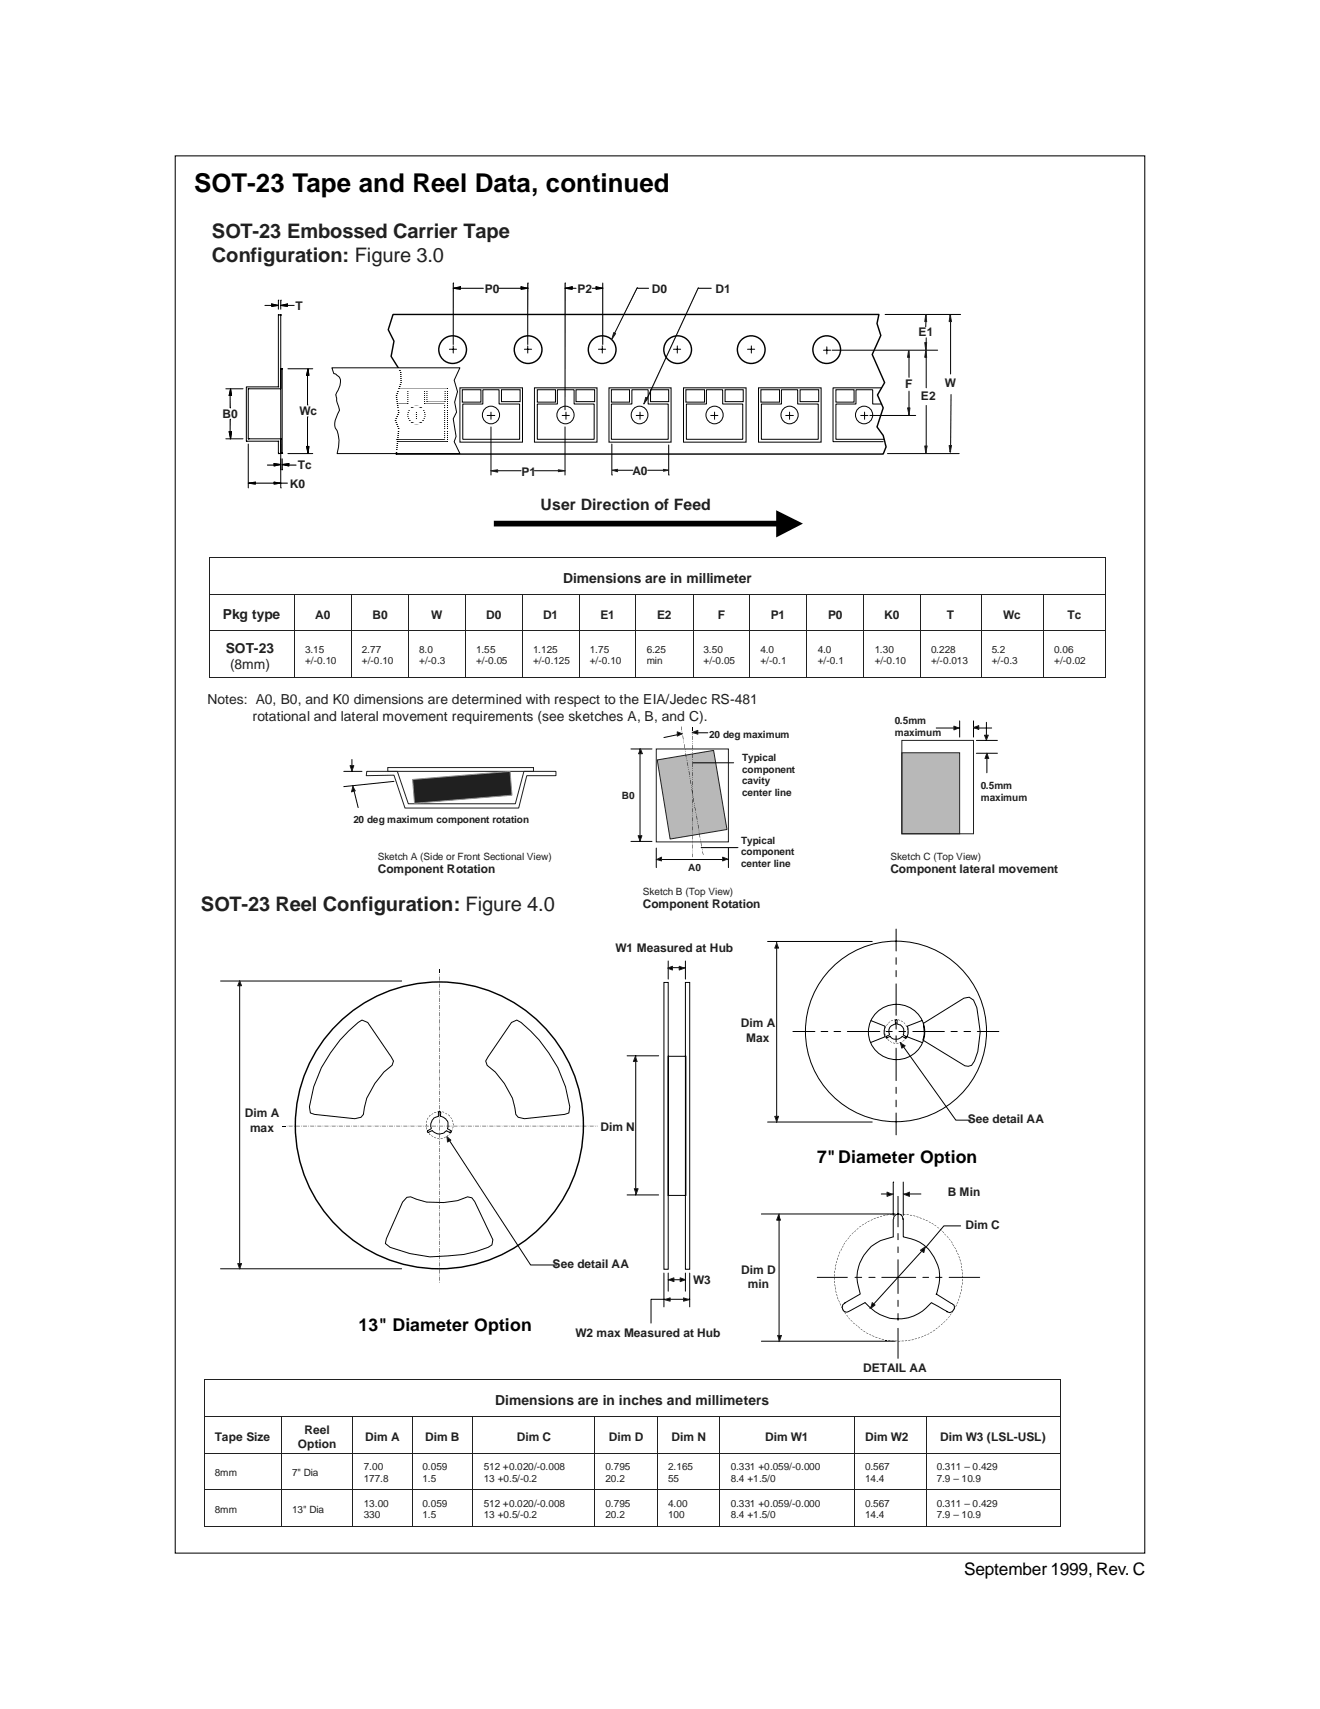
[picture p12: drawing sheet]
<svg xmlns="http://www.w3.org/2000/svg" width="216mm" height="279mm" viewBox="0 0 216 279" stroke-linecap="round" stroke-linejoin="round" font-family="sans-serif">
<defs><g id="words">
<text font-size="4.2" x="31.7" y="31.3">SOT-23 Tape and Reel Data, continued</text>
<g font-size="3.3" fill="#231f20">
<text x="34.7" y="38.9">SOT-23 Embossed Carrier Tape</text>
<text x="34.7" y="42.8">Configuration: Figure 3.0</text>
<text x="32.9" y="149">SOT-23 Reel Configuration: Figure 4.0</text>
</g>
<g font-size="2.9">
<text x="133.7" y="190.2">7&quot;Diameter Option</text>
<text x="58.7" y="217.6">13&quot; Diameter Option</text>
</g>
<text font-size="2.8" x="157.7" y="257.5">September 1999, Rev. C</text>
<text font-size="2.6" fill="#231f20" x="88.4" y="83.4">User Direction of Feed</text>
<g font-size="2.3" fill="#231f20">
<text x="92.1" y="95.3">Dimensions are in millimeter</text>
<text x="36.5" y="101.3">Pkg type</text>
<text x="36.9" y="106.8">SOT-23</text>
<text x="37.6" y="109.3">(8mm)</text>
<text x="34" y="115.1">Notes: A0, B0, and K0 dimensions are determined with respect to the EIA/Jedec RS-481</text>
<text x="41.3" y="117.8">rotational and lateral movement requirements (see sketches A, B, and C).</text>
<text x="81" y="229.7">Dimensions are in inches and millimeters</text>
</g>
<g font-size="1.9" fill="#231f20">
<text x="79.3" y="47.9">P0</text>
<text x="94.4" y="47.9">P2</text>
<text x="106.6" y="47.9">D0</text>
<text x="117" y="47.9">D1</text>
<text x="48.3" y="50.6">T</text>
<text x="150.2" y="55">E1</text>
<text x="148.1" y="63.4">F</text>
<text x="150.6" y="65.4">E2</text>
<text x="154.5" y="63.3">W</text>
<text x="36.4" y="68.3">B0</text>
<text x="49" y="67.9">Wc</text>
<text x="48.7" y="76.7">Tc</text>
<text x="85.3" y="77.8">P1</text>
<text x="103.4" y="77.6">A0</text>
<text x="47.4" y="79.9">K0</text>
<text x="51.5" y="101.1">A0</text>
<text x="60.9" y="101.1">B0</text>
<text x="70.5" y="101.1">W</text>
<text x="79.5" y="101.1">D0</text>
<text x="88.8" y="101.1">D1</text>
<text x="98.2" y="101.1">E1</text>
<text x="107.5" y="101.1">E2</text>
<text x="117.4" y="101.1">F</text>
<text x="126.1" y="101.1">P1</text>
<text x="135.5" y="101.1">P0</text>
<text x="144.6" y="101.1">K0</text>
<text x="154.9" y="101.1">T</text>
<text x="164.1" y="101.1">Wc</text>
<text x="174.6" y="101.1">Tc</text>
<text x="61.8" y="142.8">Component Rotation</text>
<text x="145.6" y="142.8">Component lateral movement</text>
<text x="105.2" y="148.5">Component Rotation</text>
<text x="100.7" y="155.6">W1 Measured at Hub</text>
<text x="121.2" y="168">Dim A</text>
<text x="122" y="170.3">Max</text>
<text x="40.1" y="182.7">Dim A</text>
<text x="40.9" y="185.1">max</text>
<text x="98.2" y="184.9">Dim N</text>
<text x="158.3" y="183.5">See detail AA</text>
<text x="155" y="195.5">B Min</text>
<text x="157.9" y="201">Dim C</text>
<text x="90.4" y="207.3">See detail AA</text>
<text x="113.4" y="209.9">W3</text>
<text x="121.2" y="208.3">Dim D</text>
<text x="122.3" y="210.6">min</text>
<text x="94.1" y="218.7">W2 max Measured at Hub</text>
<text x="141.2" y="224.3">DETAIL AA</text>
<text x="35.1" y="235.6">Tape Size</text>
<text x="48.7" y="236.7">Option</text>
<text x="49.8" y="234.4">Reel</text>
<text x="59.8" y="235.6">Dim A</text>
<text x="69.5" y="235.6">Dim B</text>
<text x="84.5" y="235.6">Dim C</text>
<text x="99.6" y="235.6">Dim D</text>
<text x="109.8" y="235.6">Dim N</text>
<text x="125.2" y="235.6">Dim W1</text>
<text x="141.5" y="235.6">Dim W2</text>
<text x="153.8" y="235.6">Dim W3 (LSL-USL)</text>
</g>
<g font-size="1.6" fill="#231f20">
<text x="49.9" y="106.8">3.15</text>
<text x="59.2" y="106.8">2.77</text>
<text x="68.6" y="106.8">8.0</text>
<text x="77.9" y="106.8">1.55</text>
<text x="87.2" y="106.8">1.125</text>
<text x="96.5" y="106.8">1.75</text>
<text x="105.8" y="106.8">6.25</text>
<text x="115.1" y="106.8">3.50</text>
<text x="124.4" y="106.8">4.0</text>
<text x="133.8" y="106.8">4.0</text>
<text x="143.1" y="106.8">1.30</text>
<text x="152.3" y="106.8">0.228</text>
<text x="162.2" y="106.8">5.2</text>
<text x="172.4" y="106.8">0.06</text>
<text x="49.9" y="108.6">+/-0.10</text>
<text x="59.2" y="108.6">+/-0.10</text>
<text x="68.6" y="108.6">+/-0.3</text>
<text x="77.9" y="108.6">+/-0.05</text>
<text x="87.2" y="108.6">+/-0.125</text>
<text x="96.5" y="108.6">+/-0.10</text>
<text x="105.8" y="108.6">min</text>
<text x="115.1" y="108.6">+/-0.05</text>
<text x="124.4" y="108.6">+/-0.1</text>
<text x="133.8" y="108.6">+/-0.1</text>
<text x="143.1" y="108.6">+/-0.10</text>
<text x="152.3" y="108.6">+/-0.013</text>
<text x="162.2" y="108.6">+/-0.3</text>
<text x="172.4" y="108.6">+/-0.02</text>
<text x="146.3" y="118.4">0.5mm</text>
<text x="116" y="120.6">20 deg maximum</text>
<text x="121.4" y="124.4">Typical</text>
<text x="146.3" y="120.4">maximum</text>
<text x="101.7" y="130.6">B0</text>
<text x="121.4" y="126.3">component</text>
<text x="121.4" y="128.2">cavity</text>
<text x="121.4" y="130.2">center line</text>
<text x="160.4" y="129">0.5mm</text>
<text x="160.4" y="131">maximum</text>
<text x="57.8" y="134.6">20 deg maximum component rotation</text>
<text x="121.2" y="137.9">Typical</text>
<text x="61.8" y="140.6">Sketch A (Side or Front Sectional View)</text>
<text x="112.6" y="142.4">A0</text>
<text x="121.2" y="139.9">component</text>
<text x="121.2" y="141.8">center line</text>
<text x="145.6" y="140.6">Sketch C (Top View)</text>
<text x="105.2" y="146.3">Sketch B (Top View)</text>
<text x="35.1" y="241.3">8mm</text>
<text x="47.8" y="241.3">7&quot; Dia</text>
<text x="59.5" y="240.4">7.00</text>
<text x="59.5" y="242.2">177.8</text>
<text x="69.1" y="240.4">0.059</text>
<text x="69.1" y="242.2">1.5</text>
<text x="79.1" y="240.4">512 +0.020/-0.008</text>
<text x="79.1" y="242.2">13 +0.5/-0.2</text>
<text x="99.1" y="240.4">0.795</text>
<text x="99.1" y="242.2">20.2</text>
<text x="109.3" y="240.4">2.165</text>
<text x="109.3" y="242.2">55</text>
<text x="119.5" y="240.4">0.331 +0.059/-0.000</text>
<text x="119.5" y="242.2">8.4 +1.5/0</text>
<text x="141.5" y="240.4">0.567</text>
<text x="141.5" y="242.2">14.4</text>
<text x="153.2" y="240.4">0.311 – 0.429</text>
<text x="153.2" y="242.2">7.9 – 10.9</text>
<text x="35.1" y="247.3">8mm</text>
<text x="47.8" y="247.3">13&quot; Dia</text>
<text x="59.5" y="246.4">13.00</text>
<text x="59.5" y="248.2">330</text>
<text x="69.1" y="246.4">0.059</text>
<text x="69.1" y="248.2">1.5</text>
<text x="79.1" y="246.4">512 +0.020/-0.008</text>
<text x="79.1" y="248.2">13 +0.5/-0.2</text>
<text x="99.1" y="246.4">0.795</text>
<text x="99.1" y="248.2">20.2</text>
<text x="109.3" y="246.4">4.00</text>
<text x="109.3" y="248.2">100</text>
<text x="119.5" y="246.4">0.331 +0.059/-0.000</text>
<text x="119.5" y="248.2">8.4 +1.5/0</text>
<text x="141.5" y="246.4">0.567</text>
<text x="141.5" y="248.2">14.4</text>
<text x="153.2" y="246.4">0.311 – 0.429</text>
<text x="153.2" y="248.2">7.9 – 10.9</text>
</g>
</g></defs>
<g fill="#231f20">
<path d="M34.1 91.1h.2v.2h-.2z" fill-rule="evenodd"/>
<path d="M34.1 91.1h.2v.2h-.2z" fill-rule="evenodd"/>
</g>
<path d="M34.3 91.2h146.5" fill="none" stroke="#231f20" stroke-width=".16"/>
<g fill="#231f20">
<path d="M180.8 91.1h.1v.2h-.1z" fill-rule="evenodd"/>
<path d="M180.8 91.1h.1v.2h-.1z" fill-rule="evenodd"/>
</g>
<path d="M34.2 91.3v5.8M180.9 91.3v5.8" fill="none" stroke="#231f20" stroke-width=".16"/>
<path d="M34.1 97.1h.2v.1h-.2z" fill-rule="evenodd" fill="#231f20"/>
<path d="M34.3 97.1h13.8" fill="none" stroke="#231f20" stroke-width=".16"/>
<path d="M48.1 97.1h.2v.1h-.2z" fill-rule="evenodd" fill="#231f20"/>
<path d="M48.3 97.1h9.1" fill="none" stroke="#231f20" stroke-width=".16"/>
<path d="M57.4 97.1h.2v.1h-.2z" fill-rule="evenodd" fill="#231f20"/>
<path d="M57.6 97.1h9.1" fill="none" stroke="#231f20" stroke-width=".16"/>
<path d="M66.7 97.1h.2v.1h-.2z" fill-rule="evenodd" fill="#231f20"/>
<path d="M66.9 97.1h9.1" fill="none" stroke="#231f20" stroke-width=".16"/>
<path d="M76 97.1h.2v.1h-.2z" fill-rule="evenodd" fill="#231f20"/>
<path d="M76.2 97.1h9.2" fill="none" stroke="#231f20" stroke-width=".16"/>
<path d="M85.4 97.1h.1v.1h-.1z" fill-rule="evenodd" fill="#231f20"/>
<path d="M85.5 97.1h9.2" fill="none" stroke="#231f20" stroke-width=".16"/>
<path d="M94.7 97.1h.1v.1h-.1z" fill-rule="evenodd" fill="#231f20"/>
<path d="M94.8 97.1h9.1" fill="none" stroke="#231f20" stroke-width=".16"/>
<path d="M103.9 97.1h.2v.1h-.2z" fill-rule="evenodd" fill="#231f20"/>
<path d="M104.1 97.1h9.2" fill="none" stroke="#231f20" stroke-width=".16"/>
<path d="M113.3 97.1h.1v.1h-.1z" fill-rule="evenodd" fill="#231f20"/>
<path d="M113.4 97.1h9.2" fill="none" stroke="#231f20" stroke-width=".16"/>
<path d="M122.6 97.1h.1v.1h-.1z" fill-rule="evenodd" fill="#231f20"/>
<path d="M122.7 97.1h9.2" fill="none" stroke="#231f20" stroke-width=".16"/>
<path d="M131.9 97.1h.1v.1h-.1z" fill-rule="evenodd" fill="#231f20"/>
<path d="M132 97.1h9.2" fill="none" stroke="#231f20" stroke-width=".16"/>
<path d="M141.2 97.1h.1v.1h-.1z" fill-rule="evenodd" fill="#231f20"/>
<path d="M141.3 97.1h9.2" fill="none" stroke="#231f20" stroke-width=".16"/>
<path d="M150.5 97.1h.1v.1h-.1z" fill-rule="evenodd" fill="#231f20"/>
<path d="M150.6 97.1h9.8" fill="none" stroke="#231f20" stroke-width=".16"/>
<path d="M160.4 97.1h.2v.1h-.2z" fill-rule="evenodd" fill="#231f20"/>
<path d="M160.6 97.1h10" fill="none" stroke="#231f20" stroke-width=".16"/>
<path d="M170.6 97.1h.1v.1h-.1z" fill-rule="evenodd" fill="#231f20"/>
<path d="M170.7 97.1h10.1" fill="none" stroke="#231f20" stroke-width=".16"/>
<path d="M180.8 97.1h.1v.1h-.1z" fill-rule="evenodd" fill="#231f20"/>
<g fill="none" stroke="#231f20" stroke-width=".16">
<path d="M34.2 97.2v5.9M48.2 97.2v5.9M57.5 97.2v5.9M66.8 97.2v5.9M76.1 97.2v5.9M85.5 97.2v5.9M94.8 97.2v5.9M104 97.2v5.9M113.4 97.2v5.9M122.7 97.2v5.9M132 97.2v5.9M141.3 97.2v5.9"/>
<path d="M150.6 97.2v5.9M160.5 97.2v5.9M170.6 97.2v5.9M180.9 97.2v5.9"/>
</g>
<path d="M34.1 103.1h.2v.1h-.2z" fill-rule="evenodd" fill="#231f20"/>
<path d="M34.3 103.1h13.8" fill="none" stroke="#231f20" stroke-width=".16"/>
<path d="M48.1 103.1h.2v.1h-.2z" fill-rule="evenodd" fill="#231f20"/>
<path d="M48.3 103.1h9.1" fill="none" stroke="#231f20" stroke-width=".16"/>
<path d="M57.4 103.1h.2v.1h-.2z" fill-rule="evenodd" fill="#231f20"/>
<path d="M57.6 103.1h9.1" fill="none" stroke="#231f20" stroke-width=".16"/>
<path d="M66.7 103.1h.2v.1h-.2z" fill-rule="evenodd" fill="#231f20"/>
<path d="M66.9 103.1h9.1" fill="none" stroke="#231f20" stroke-width=".16"/>
<path d="M76 103.1h.2v.1h-.2z" fill-rule="evenodd" fill="#231f20"/>
<path d="M76.2 103.1h9.2" fill="none" stroke="#231f20" stroke-width=".16"/>
<path d="M85.4 103.1h.1v.1h-.1z" fill-rule="evenodd" fill="#231f20"/>
<path d="M85.5 103.1h9.2" fill="none" stroke="#231f20" stroke-width=".16"/>
<path d="M94.7 103.1h.1v.1h-.1z" fill-rule="evenodd" fill="#231f20"/>
<path d="M94.8 103.1h9.1" fill="none" stroke="#231f20" stroke-width=".16"/>
<path d="M103.9 103.1h.2v.1h-.2z" fill-rule="evenodd" fill="#231f20"/>
<path d="M104.1 103.1h9.2" fill="none" stroke="#231f20" stroke-width=".16"/>
<path d="M113.3 103.1h.1v.1h-.1z" fill-rule="evenodd" fill="#231f20"/>
<path d="M113.4 103.1h9.2" fill="none" stroke="#231f20" stroke-width=".16"/>
<path d="M122.6 103.1h.1v.1h-.1z" fill-rule="evenodd" fill="#231f20"/>
<path d="M122.7 103.1h9.2" fill="none" stroke="#231f20" stroke-width=".16"/>
<path d="M131.9 103.1h.1v.1h-.1z" fill-rule="evenodd" fill="#231f20"/>
<path d="M132 103.1h9.2" fill="none" stroke="#231f20" stroke-width=".16"/>
<path d="M141.2 103.1h.1v.1h-.1z" fill-rule="evenodd" fill="#231f20"/>
<path d="M141.3 103.1h9.2" fill="none" stroke="#231f20" stroke-width=".16"/>
<path d="M150.5 103.1h.1v.1h-.1z" fill-rule="evenodd" fill="#231f20"/>
<path d="M150.6 103.1h9.8" fill="none" stroke="#231f20" stroke-width=".16"/>
<path d="M160.4 103.1h.2v.1h-.2z" fill-rule="evenodd" fill="#231f20"/>
<path d="M160.6 103.1h10" fill="none" stroke="#231f20" stroke-width=".16"/>
<path d="M170.6 103.1h.1v.1h-.1z" fill-rule="evenodd" fill="#231f20"/>
<path d="M170.7 103.1h10.1" fill="none" stroke="#231f20" stroke-width=".16"/>
<path d="M180.8 103.1h.1v.1h-.1z" fill-rule="evenodd" fill="#231f20"/>
<path d="M34.2 103.2v7.4" fill="none" stroke="#231f20" stroke-width=".16"/>
<g fill="#231f20">
<path d="M34.1 110.6h.2v.2h-.2z" fill-rule="evenodd"/>
<path d="M34.1 110.6h.2v.2h-.2z" fill-rule="evenodd"/>
</g>
<path d="M34.3 110.7h13.8M48.2 103.2v7.4" fill="none" stroke="#231f20" stroke-width=".16"/>
<path d="M48.1 110.6h.2v.2h-.2z" fill-rule="evenodd" fill="#231f20"/>
<path d="M48.3 110.7h9.1M57.5 103.2v7.4" fill="none" stroke="#231f20" stroke-width=".16"/>
<path d="M57.4 110.6h.2v.2h-.2z" fill-rule="evenodd" fill="#231f20"/>
<path d="M57.6 110.7h9.1M66.8 103.2v7.4" fill="none" stroke="#231f20" stroke-width=".16"/>
<path d="M66.7 110.6h.2v.2h-.2z" fill-rule="evenodd" fill="#231f20"/>
<path d="M66.9 110.7h9.1M76.1 103.2v7.4" fill="none" stroke="#231f20" stroke-width=".16"/>
<path d="M76 110.6h.2v.2h-.2z" fill-rule="evenodd" fill="#231f20"/>
<path d="M76.2 110.7h9.2M85.5 103.2v7.4" fill="none" stroke="#231f20" stroke-width=".16"/>
<path d="M85.4 110.6h.1v.2h-.1z" fill-rule="evenodd" fill="#231f20"/>
<path d="M85.5 110.7h9.2M94.8 103.2v7.4" fill="none" stroke="#231f20" stroke-width=".16"/>
<path d="M94.7 110.6h.1v.2h-.1z" fill-rule="evenodd" fill="#231f20"/>
<path d="M94.8 110.7h9.1M104 103.2v7.4" fill="none" stroke="#231f20" stroke-width=".16"/>
<path d="M103.9 110.6h.2v.2h-.2z" fill-rule="evenodd" fill="#231f20"/>
<path d="M104.1 110.7h9.2M113.4 103.2v7.4" fill="none" stroke="#231f20" stroke-width=".16"/>
<path d="M113.3 110.6h.1v.2h-.1z" fill-rule="evenodd" fill="#231f20"/>
<path d="M113.4 110.7h9.2M122.7 103.2v7.4" fill="none" stroke="#231f20" stroke-width=".16"/>
<path d="M122.6 110.6h.1v.2h-.1z" fill-rule="evenodd" fill="#231f20"/>
<path d="M122.7 110.7h9.2M132 103.2v7.4" fill="none" stroke="#231f20" stroke-width=".16"/>
<path d="M131.9 110.6h.1v.2h-.1z" fill-rule="evenodd" fill="#231f20"/>
<path d="M132 110.7h9.2M141.3 103.2v7.4" fill="none" stroke="#231f20" stroke-width=".16"/>
<path d="M141.2 110.6h.1v.2h-.1z" fill-rule="evenodd" fill="#231f20"/>
<path d="M141.3 110.7h9.2M150.6 103.2v7.4" fill="none" stroke="#231f20" stroke-width=".16"/>
<path d="M150.5 110.6h.1v.2h-.1z" fill-rule="evenodd" fill="#231f20"/>
<path d="M150.6 110.7h9.8M160.5 103.2v7.4" fill="none" stroke="#231f20" stroke-width=".16"/>
<path d="M160.4 110.6h.2v.2h-.2z" fill-rule="evenodd" fill="#231f20"/>
<path d="M160.6 110.7h10M170.6 103.2v7.4" fill="none" stroke="#231f20" stroke-width=".16"/>
<path d="M170.6 110.6h.1v.2h-.1z" fill-rule="evenodd" fill="#231f20"/>
<path d="M170.7 110.7h10.1M180.9 103.2v7.4" fill="none" stroke="#231f20" stroke-width=".16"/>
<g fill="#231f20">
<path d="M180.8 110.6h.1v.2h-.1z" fill-rule="evenodd"/>
<path d="M180.8 110.6h.1v.2h-.1z" fill-rule="evenodd"/>
<path d="M33.3 225.5h.2v.2h-.2z" fill-rule="evenodd"/>
<path d="M33.3 225.5h.2v.2h-.2z" fill-rule="evenodd"/>
</g>
<path d="M33.5 225.6h139.9" fill="none" stroke="#231f20" stroke-width=".16"/>
<g fill="#231f20">
<path d="M173.4 225.5h.1v.2h-.1z" fill-rule="evenodd"/>
<path d="M173.4 225.5h.1v.2h-.1z" fill-rule="evenodd"/>
</g>
<path d="M33.4 225.7v5.8M173.4 225.7v5.8" fill="none" stroke="#231f20" stroke-width=".16"/>
<path d="M33.3 231.5h.2v.2h-.2z" fill-rule="evenodd" fill="#231f20"/>
<path d="M33.5 231.6h12.4" fill="none" stroke="#231f20" stroke-width=".16"/>
<path d="M45.9 231.5h.2v.2h-.2z" fill-rule="evenodd" fill="#231f20"/>
<path d="M46.1 231.6h11.5" fill="none" stroke="#231f20" stroke-width=".16"/>
<path d="M57.6 231.5h.2v.2h-.2z" fill-rule="evenodd" fill="#231f20"/>
<path d="M57.8 231.6h9.5" fill="none" stroke="#231f20" stroke-width=".16"/>
<path d="M67.3 231.5h.2v.2h-.2z" fill-rule="evenodd" fill="#231f20"/>
<path d="M67.5 231.6h9.8" fill="none" stroke="#231f20" stroke-width=".16"/>
<path d="M77.3 231.5h.1v.2h-.1z" fill-rule="evenodd" fill="#231f20"/>
<path d="M77.4 231.6h19.8" fill="none" stroke="#231f20" stroke-width=".16"/>
<path d="M97.2 231.5h.1v.2h-.1z" fill-rule="evenodd" fill="#231f20"/>
<path d="M97.3 231.6h10.1" fill="none" stroke="#231f20" stroke-width=".16"/>
<path d="M107.4 231.5h.2v.2h-.2z" fill-rule="evenodd" fill="#231f20"/>
<path d="M107.6 231.6h10.1" fill="none" stroke="#231f20" stroke-width=".16"/>
<path d="M117.7 231.5h.1v.2h-.1z" fill-rule="evenodd" fill="#231f20"/>
<path d="M117.8 231.6h21.9" fill="none" stroke="#231f20" stroke-width=".16"/>
<path d="M139.7 231.5h.1v.2h-.1z" fill-rule="evenodd" fill="#231f20"/>
<path d="M139.8 231.6h11.6" fill="none" stroke="#231f20" stroke-width=".16"/>
<path d="M151.4 231.5h.2v.2h-.2z" fill-rule="evenodd" fill="#231f20"/>
<path d="M151.6 231.6h21.8" fill="none" stroke="#231f20" stroke-width=".16"/>
<path d="M173.4 231.5h.1v.2h-.1z" fill-rule="evenodd" fill="#231f20"/>
<path d="M33.4 231.7v5.8M46 231.7v5.8M57.7 231.7v5.8M67.4 231.7v5.8M77.3 231.7v5.8M97.3 231.7v5.8M107.5 231.7v5.8M117.7 231.7v5.8M139.8 231.7v5.8M151.5 231.7v5.8M173.4 231.7v5.8" fill="none" stroke="#231f20" stroke-width=".16"/>
<path d="M33.3 237.5h.2v.2h-.2z" fill-rule="evenodd" fill="#231f20"/>
<path d="M33.5 237.6h12.4" fill="none" stroke="#231f20" stroke-width=".16"/>
<path d="M45.9 237.5h.2v.2h-.2z" fill-rule="evenodd" fill="#231f20"/>
<path d="M46.1 237.6h11.5" fill="none" stroke="#231f20" stroke-width=".16"/>
<path d="M57.6 237.5h.2v.2h-.2z" fill-rule="evenodd" fill="#231f20"/>
<path d="M57.8 237.6h9.5" fill="none" stroke="#231f20" stroke-width=".16"/>
<path d="M67.3 237.5h.2v.2h-.2z" fill-rule="evenodd" fill="#231f20"/>
<path d="M67.5 237.6h9.8" fill="none" stroke="#231f20" stroke-width=".16"/>
<path d="M77.3 237.5h.1v.2h-.1z" fill-rule="evenodd" fill="#231f20"/>
<path d="M77.4 237.6h19.8" fill="none" stroke="#231f20" stroke-width=".16"/>
<path d="M97.2 237.5h.1v.2h-.1z" fill-rule="evenodd" fill="#231f20"/>
<path d="M97.3 237.6h10.1" fill="none" stroke="#231f20" stroke-width=".16"/>
<path d="M107.4 237.5h.2v.2h-.2z" fill-rule="evenodd" fill="#231f20"/>
<path d="M107.6 237.6h10.1" fill="none" stroke="#231f20" stroke-width=".16"/>
<path d="M117.7 237.5h.1v.2h-.1z" fill-rule="evenodd" fill="#231f20"/>
<path d="M117.8 237.6h21.9" fill="none" stroke="#231f20" stroke-width=".16"/>
<path d="M139.7 237.5h.1v.2h-.1z" fill-rule="evenodd" fill="#231f20"/>
<path d="M139.8 237.6h11.6" fill="none" stroke="#231f20" stroke-width=".16"/>
<path d="M151.4 237.5h.2v.2h-.2z" fill-rule="evenodd" fill="#231f20"/>
<path d="M151.6 237.6h21.8" fill="none" stroke="#231f20" stroke-width=".16"/>
<path d="M173.4 237.5h.1v.2h-.1z" fill-rule="evenodd" fill="#231f20"/>
<path d="M33.4 237.7v5.7M46 237.7v5.7M57.7 237.7v5.7M67.4 237.7v5.7M77.3 237.7v5.7M97.3 237.7v5.7M107.5 237.7v5.7M117.7 237.7v5.7M139.8 237.7v5.7M151.5 237.7v5.7M173.4 237.7v5.7" fill="none" stroke="#231f20" stroke-width=".16"/>
<path d="M33.3 243.5h.2v.2h-.2z" fill-rule="evenodd" fill="#231f20"/>
<path d="M33.5 243.6h12.4" fill="none" stroke="#231f20" stroke-width=".16"/>
<path d="M45.9 243.5h.2v.2h-.2z" fill-rule="evenodd" fill="#231f20"/>
<path d="M46.1 243.6h11.5" fill="none" stroke="#231f20" stroke-width=".16"/>
<path d="M57.6 243.5h.2v.2h-.2z" fill-rule="evenodd" fill="#231f20"/>
<path d="M57.8 243.6h9.5" fill="none" stroke="#231f20" stroke-width=".16"/>
<path d="M67.3 243.5h.2v.2h-.2z" fill-rule="evenodd" fill="#231f20"/>
<path d="M67.5 243.6h9.8" fill="none" stroke="#231f20" stroke-width=".16"/>
<path d="M77.3 243.5h.1v.2h-.1z" fill-rule="evenodd" fill="#231f20"/>
<path d="M77.4 243.6h19.8" fill="none" stroke="#231f20" stroke-width=".16"/>
<path d="M97.2 243.5h.1v.2h-.1z" fill-rule="evenodd" fill="#231f20"/>
<path d="M97.3 243.6h10.1" fill="none" stroke="#231f20" stroke-width=".16"/>
<path d="M107.4 243.5h.2v.2h-.2z" fill-rule="evenodd" fill="#231f20"/>
<path d="M107.6 243.6h10.1" fill="none" stroke="#231f20" stroke-width=".16"/>
<path d="M117.7 243.5h.1v.2h-.1z" fill-rule="evenodd" fill="#231f20"/>
<path d="M117.8 243.6h21.9" fill="none" stroke="#231f20" stroke-width=".16"/>
<path d="M139.7 243.5h.1v.2h-.1z" fill-rule="evenodd" fill="#231f20"/>
<path d="M139.8 243.6h11.6" fill="none" stroke="#231f20" stroke-width=".16"/>
<path d="M151.4 243.5h.2v.2h-.2z" fill-rule="evenodd" fill="#231f20"/>
<path d="M151.6 243.6h21.8" fill="none" stroke="#231f20" stroke-width=".16"/>
<path d="M173.4 243.5h.1v.2h-.1z" fill-rule="evenodd" fill="#231f20"/>
<path d="M33.4 243.7v5.8" fill="none" stroke="#231f20" stroke-width=".16"/>
<g fill="#231f20">
<path d="M33.3 249.5h.2v.1h-.2z" fill-rule="evenodd"/>
<path d="M33.3 249.5h.2v.1h-.2z" fill-rule="evenodd"/>
</g>
<path d="M33.5 249.6h12.4M46 243.7v5.8" fill="none" stroke="#231f20" stroke-width=".16"/>
<path d="M45.9 249.5h.2v.1h-.2z" fill-rule="evenodd" fill="#231f20"/>
<path d="M46.1 249.6h11.5M57.7 243.7v5.8" fill="none" stroke="#231f20" stroke-width=".16"/>
<path d="M57.6 249.5h.2v.1h-.2z" fill-rule="evenodd" fill="#231f20"/>
<path d="M57.8 249.6h9.5M67.4 243.7v5.8" fill="none" stroke="#231f20" stroke-width=".16"/>
<path d="M67.3 249.5h.2v.1h-.2z" fill-rule="evenodd" fill="#231f20"/>
<path d="M67.5 249.6h9.8M77.3 243.7v5.8" fill="none" stroke="#231f20" stroke-width=".16"/>
<path d="M77.3 249.5h.1v.1h-.1z" fill-rule="evenodd" fill="#231f20"/>
<path d="M77.4 249.6h19.8M97.3 243.7v5.8" fill="none" stroke="#231f20" stroke-width=".16"/>
<path d="M97.2 249.5h.1v.1h-.1z" fill-rule="evenodd" fill="#231f20"/>
<path d="M97.3 249.6h10.1M107.5 243.7v5.8" fill="none" stroke="#231f20" stroke-width=".16"/>
<path d="M107.4 249.5h.2v.1h-.2z" fill-rule="evenodd" fill="#231f20"/>
<path d="M107.6 249.6h10.1M117.7 243.7v5.8" fill="none" stroke="#231f20" stroke-width=".16"/>
<path d="M117.7 249.5h.1v.1h-.1z" fill-rule="evenodd" fill="#231f20"/>
<path d="M117.8 249.6h21.9M139.8 243.7v5.8" fill="none" stroke="#231f20" stroke-width=".16"/>
<path d="M139.7 249.5h.1v.1h-.1z" fill-rule="evenodd" fill="#231f20"/>
<path d="M139.8 249.6h11.6M151.5 243.7v5.8" fill="none" stroke="#231f20" stroke-width=".16"/>
<path d="M151.4 249.5h.2v.1h-.2z" fill-rule="evenodd" fill="#231f20"/>
<path d="M151.6 249.6h21.8M173.4 243.7v5.8" fill="none" stroke="#231f20" stroke-width=".16"/>
<g fill="#231f20">
<path d="M173.4 249.5h.1v.1h-.1z" fill-rule="evenodd"/>
<path d="M173.4 249.5h.1v.1h-.1z" fill-rule="evenodd"/>
</g>
<path d="M55.2 167.4a23.5 23.5 0 0 1 33.3-.1 23.5 23.5 0 0 1 0 33.3 23.5 23.5 0 0 1-33.3 0 23.4 23.4 0 0 1 0-33.2z" fill="none" stroke="#000" stroke-width=".23"/>
<g fill="none" stroke="#000" stroke-width=".16">
<path d="M109.3 157.1v3M109.3 158.2h2.8M112.1 157.1v3M125.5 153.9h17.2M127 153.9v29.5M146.6 151.9v3.6M146.6 156.6v1.1M146.6 158.7v1M36.1 160.4h29.6M39.2 160.4v47M57 168.6l1.6-1.4 .6-.4 .9 .4 3.9 5.6 .4 .7-.3 .7a12 12 0 0 0-4.5 6.9l-.2 1.1-.4 .5-1 .2-6.5-.7-.7-.2-.2-1.1a20.8 20.8 0 0 1 6.4-12.3zM83.7 167.2l.8-.4 .7 .4a22.3 22.3 0 0 1 8 13.7l-.2 1.1-.7 .2-6.5 .7-1-.2-.4-.5-.2-1.1a12 12 0 0 0-4.5-6.9l-.3-.7 .4-.7z"/>
<path d="M102.6 172.6h5.1M104 172.6v22.8M108.6 160.6h.7v46.9h-.7zM109.3 172.7h2.9v22.7h-2.9zM112.1 160.6h.7v46.9h-.7zM129.7 168.6h3.6M134.3 168.6h1.1M136.4 168.6h1.1M138.6 168.6h5.3M142.4 166.8l2.4 1a2.36 2.36 0 0 0 0 1.7l-2.4 .9M143.1 165.8a4.6 4.6 0 0 1 6.7-.4 4.6 4.6 0 0 1 0 6.7 4.6 4.6 0 0 1-6.7-.5 4.4 4.4 0 0 1 0-5.8zM144.9 168.6h1"/>
<path d="M145.6 169.4a1.24 1.24 0 0 0 2 0l.5 .3M145.6 169.4l-.5 .3M146.6 160.9v5.1M146.6 167.2v1.1M146.6 169.3v1.1M146.6 171.4v5.3M146.6 177.8v1M146.6 179.9v1M146.7 166.8l-.1-.1-.2 .1 .1 .6a1.25 1.25 0 0 0-1 1.8l-.6 .3v.2h.2M146.7 166.9v.5a1.21 1.21 0 0 1 1 1.8l.5 .3M147 168.6h1.1M147.3 170.4l9 12.7h2.5"/>
<path d="M148.2 169.4l.1 .3h-.2M149.3 168.6h5.2M150.8 166.8l-2.4 1 .1 .3v.9l-.1 .5 2.4 .9M151 167.3l6.7-4.1 .8-.2 .7 .5 .6 1.2 .5 4-.4 3.2-.5 1.6-.5 .7-.5 .1-.6-.1-6.9-4.2a4.7 4.7 0 0 0 .1-2.7zM155.6 168.6h1M157.7 168.6h1.1M159.9 168.6h3.5M66.5 195.7h.7l.9 .4a12 12 0 0 0 8.4-.4l.7 .1 .4 .6 3 6.3-.1 .8a15.8 15.8 0 0 1-7.3 1.8l-2.9 .2-3.3-.6-3.2-1-.8-.6 .2-.8 2.6-6zM72 181.9l-.1-.2-.2 .1v.7a1.57 1.57 0 0 0-1.2 2l-.6 .3v.3l.2 .1 .6-.4a1.52 1.52 0 0 0 2.3 0l.6 .4M72.1 181.9l-.1 .6a1.71 1.71 0 0 1 1.3 1l-.1 1 .6 .4-.1 .3-.1-.1M73.1 185.9l13.7 20.9h4.3M102.6 195.4h5.1"/>
<path d="M124.5 198.5h21.9M125.5 183.4h17.2M127.4 198.5v20.8M144.1 195.2h2M146.1 199.3v2.9a6.8 6.8 0 0 0-5 3.4 5.9 5.9 0 0 0-.7 4.7l.3 1.3-2.6 1.4M146.2 193.3l-.1 5.4M146.2 199.3a.75 .75 0 0 1 .5-.8 .75 .75 0 0 1 .9 .4l.1 .4M146.6 182v3.5M146.9 195.6v5M147.7 199.3v2.9a6.8 6.8 0 0 1 5.4 9.4M147.7 193.3v5.4M147.7 195.2h2.9"/>
<path d="M36.1 207.4h29.6M108.5 212.4h-2v3.9M108.6 208.1v5.6M108.6 212.4h4.2M109.3 208.1v3M109.3 209.2h2.8M112.1 208.1v3M112.8 208.1v5.6M124.5 219.3h21.9M133.7 208.8h4.9M138.2 213a.81 .81 0 0 0-.4 .8 .81 .81 0 0 0 .6 .7l.5-.1 2.6-1.4a6.9 6.9 0 0 0 10.9 0l2.5 1.4M139.8 208.8h1.1"/>
<path d="M142.1 208.8h1M144.2 208.8h5.6M146.9 201.7v1M146.9 203.8v1M146.9 206v5.5M146.9 212.6v1M146.9 214.8v1M146.9 217.2v4.9M150.9 208.8h1M151.3 203.9l-9 10M153.1 208.8h1M153.1 211.6l2.5 1.5"/>
<path d="M155.2 208.8h5M155.7 213.1a.79 .79 0 0 1 .4 .9 .79 .79 0 0 1-.8 .6l-.4-.2M157.1 200.4h-2.7l-2.9 3.4"/>
<circle cx="146.6" cy="168.6" r="14.8"/>
</g>
<g fill="#000">
<path d="M71.9 158.5v.6z" fill-rule="evenodd"/>
<path d="M71.9 159.3v.1z" fill-rule="evenodd"/>
<path d="M71.9 159.6v.7z" fill-rule="evenodd"/>
<path d="M71.9 160.5v.1z" fill-rule="evenodd"/>
<path d="M71.9 160.8v.7z" fill-rule="evenodd"/>
<path d="M71.9 161.6v.2z" fill-rule="evenodd"/>
<path d="M71.9 161.9v.7z" fill-rule="evenodd"/>
<path d="M71.9 162.8v.2z" fill-rule="evenodd"/>
<path d="M71.9 163.1v.7z" fill-rule="evenodd"/>
<path d="M71.9 164v.1z" fill-rule="evenodd"/>
<path d="M71.9 164.3v.7z" fill-rule="evenodd"/>
<path d="M71.9 165.1v.2z" fill-rule="evenodd"/>
<path d="M71.9 165.4v.7z" fill-rule="evenodd"/>
<path d="M71.9 166.3v.2z" fill-rule="evenodd"/>
<path d="M71.9 166.6v.7z" fill-rule="evenodd"/>
<path d="M71.9 167.5v.1z" fill-rule="evenodd"/>
<path d="M71.9 167.8v.7z" fill-rule="evenodd"/>
<path d="M71.9 168.6v.2z" fill-rule="evenodd"/>
<path d="M71.9 169v.7z" fill-rule="evenodd"/>
<path d="M71.9 169.8v.2z" fill-rule="evenodd"/>
<path d="M71.9 170.1v.7z" fill-rule="evenodd"/>
<path d="M71.9 171v.1z" fill-rule="evenodd"/>
<path d="M71.9 171.3v.7z" fill-rule="evenodd"/>
<path d="M71.9 172.1v.2z" fill-rule="evenodd"/>
<path d="M71.9 172.5v.7z" fill-rule="evenodd"/>
<path d="M71.9 173.3v.2z" fill-rule="evenodd"/>
<path d="M71.9 173.6v.7z" fill-rule="evenodd"/>
<path d="M71.9 174.5v.1z" fill-rule="evenodd"/>
<path d="M71.9 174.8v.7z" fill-rule="evenodd"/>
<path d="M71.9 175.6v.2z" fill-rule="evenodd"/>
<path d="M71.9 176v.7z" fill-rule="evenodd"/>
<path d="M71.9 176.8v.2z" fill-rule="evenodd"/>
<path d="M71.9 177.1v.7z" fill-rule="evenodd"/>
<path d="M71.9 178v.1z" fill-rule="evenodd"/>
<path d="M71.9 178.3v.7z" fill-rule="evenodd"/>
<path d="M71.9 179.2v.1z" fill-rule="evenodd"/>
<path d="M71.9 179.5v.7z" fill-rule="evenodd"/>
<path d="M144.7 168.3l.1 .4z" fill-rule="evenodd"/>
<path d="M144.7 168.9l.1 .4z" fill-rule="evenodd"/>
<path d="M144.8 167.9l-.1 .3z" fill-rule="evenodd"/>
<path d="M144.8 169.4l.3 .3z" fill-rule="evenodd"/>
<path d="M145.2 167.4l-.3 .3z" fill-rule="evenodd"/>
<path d="M145.2 169.9l.3 .2-.1 .1z" fill-rule="evenodd"/>
<path d="M145.2 167.2l.4-.2v.1l-.3 .2z" fill-rule="evenodd"/>
<path d="M145.6 170.3v-.1l.3 .3z" fill-rule="evenodd"/>
<path d="M145.7 166.9l.4-.1z" fill-rule="evenodd"/>
<path d="M146.1 170.4l.3 .2-.4-.1z" fill-rule="evenodd"/>
<path d="M146.3 166.7l.3 .1z" fill-rule="evenodd"/>
<path d="M146.6 170.6l.4-.1z" fill-rule="evenodd"/>
<path d="M147.1 170.4h.4l-.2 .1z" fill-rule="evenodd"/>
<path d="M146.8 166.7l.4 .1z" fill-rule="evenodd"/>
<path d="M147.6 170.3l.3-.3z" fill-rule="evenodd"/>
<path d="M147.3 166.8l.4 .3z" fill-rule="evenodd"/>
<path d="M148.2 169.6l.1 .1-.2 .3-.1-.1z" fill-rule="evenodd"/>
<path d="M147.8 167.2l.3 .3z" fill-rule="evenodd"/>
<path d="M148.4 169.1l.1 .1-.1 .3-.1-.1z" fill-rule="evenodd"/>
<path d="M148.1 167.5l.3 .4z" fill-rule="evenodd"/>
<path d="M148.4 168.6h.2l-.1 .4z" fill-rule="evenodd"/>
<path d="M148.4 168.1v-.1l.1 .4z" fill-rule="evenodd"/>
<path d="M46.1 184.1h.6z" fill-rule="evenodd"/>
<path d="M46.9 184.1h.1z" fill-rule="evenodd"/>
<path d="M47.2 184.1h.7z" fill-rule="evenodd"/>
<path d="M48 184.1h.2z" fill-rule="evenodd"/>
<path d="M48.3 184.1h.7z" fill-rule="evenodd"/>
<path d="M49.2 184.1h.2z" fill-rule="evenodd"/>
<path d="M49.5 184.1h.7z" fill-rule="evenodd"/>
<path d="M50.4 184.1h.1z" fill-rule="evenodd"/>
<path d="M50.7 184.1h.7z" fill-rule="evenodd"/>
<path d="M51.5 184.1h.2z" fill-rule="evenodd"/>
<path d="M51.9 184.1h.7z" fill-rule="evenodd"/>
<path d="M52.7 184.1h.2z" fill-rule="evenodd"/>
<path d="M53 184.1h.7z" fill-rule="evenodd"/>
<path d="M53.9 184.1h.1z" fill-rule="evenodd"/>
<path d="M54.2 184.1h.7z" fill-rule="evenodd"/>
<path d="M55.1 184.1h.1z" fill-rule="evenodd"/>
<path d="M55.4 184.1h.7z" fill-rule="evenodd"/>
<path d="M56.2 184.1h.2z" fill-rule="evenodd"/>
<path d="M56.5 184.1h.8z" fill-rule="evenodd"/>
<path d="M57.4 184.1h.2z" fill-rule="evenodd"/>
<path d="M57.7 184.1h.7z" fill-rule="evenodd"/>
<path d="M58.6 184.1h.1z" fill-rule="evenodd"/>
<path d="M58.9 184.1h.7z" fill-rule="evenodd"/>
<path d="M59.8 184.1h.1z" fill-rule="evenodd"/>
<path d="M60.1 184.1h.7z" fill-rule="evenodd"/>
<path d="M60.9 184.1h.2z" fill-rule="evenodd"/>
<path d="M61.2 184.1h.7z" fill-rule="evenodd"/>
<path d="M62.1 184.1h.2z" fill-rule="evenodd"/>
<path d="M62.4 184.1h.7z" fill-rule="evenodd"/>
<path d="M63.3 184.1h.1z" fill-rule="evenodd"/>
<path d="M63.6 184.1h.7z" fill-rule="evenodd"/>
<path d="M64.4 184.1h.2z" fill-rule="evenodd"/>
<path d="M64.8 184.1h.7z" fill-rule="evenodd"/>
<path d="M65.6 184.1h.2z" fill-rule="evenodd"/>
<path d="M65.9 184.1h.7z" fill-rule="evenodd"/>
<path d="M66.8 184.1h.1z" fill-rule="evenodd"/>
<path d="M67.1 184.1h.7z" fill-rule="evenodd"/>
<path d="M68 184.1h.1z" fill-rule="evenodd"/>
<path d="M68.3 184.1h.7z" fill-rule="evenodd"/>
<path d="M69.1 184.1h.2z" fill-rule="evenodd"/>
<path d="M69.4 184.1h.7z" fill-rule="evenodd"/>
<path d="M69.7 183.8v.3z" fill-rule="evenodd"/>
<path d="M69.7 184.3l.1 .4z" fill-rule="evenodd"/>
<path d="M69.8 183.3v-.1l-.1 .4z" fill-rule="evenodd"/>
<path d="M69.8 184.8h.1l.2 .4z" fill-rule="evenodd"/>
<path d="M70 182.7l-.2 .3z" fill-rule="evenodd"/>
<path d="M70.1 185.3l.1-.1 .2 .3z" fill-rule="evenodd"/>
<path d="M70.3 184.1h.2z" fill-rule="evenodd"/>
<path d="M70.3 182.3l-.2 .3 .3-.3h.1z" fill-rule="evenodd"/>
<path d="M70.5 185.6l.3 .3z" fill-rule="evenodd"/>
<path d="M70.6 184.1h.7z" fill-rule="evenodd"/>
<path d="M70.5 182.2l.3-.2-.2 .3z" fill-rule="evenodd"/>
<path d="M71 185.9l.3 .2z" fill-rule="evenodd"/>
<path d="M71 181.9l.4-.1z" fill-rule="evenodd"/>
<path d="M71.5 184.1h.1z" fill-rule="evenodd"/>
<path d="M71.5 186.2l.4-.1z" fill-rule="evenodd"/>
<path d="M71.8 184.1h.7z" fill-rule="evenodd"/>
<path d="M71.6 181.7h.6z" fill-rule="evenodd"/>
<path d="M71.9 180.3v.2z" fill-rule="evenodd"/>
<path d="M71.9 180.6v.7z" fill-rule="evenodd"/>
<path d="M71.9 181.5v.1z" fill-rule="evenodd"/>
<path d="M71.9 181.8v.7z" fill-rule="evenodd"/>
<path d="M71.9 182.7v.1z" fill-rule="evenodd"/>
<path d="M71.9 183v.7z" fill-rule="evenodd"/>
<path d="M71.9 183.8v.2z" fill-rule="evenodd"/>
<path d="M71.9 184.1v.7z" fill-rule="evenodd"/>
<path d="M71.9 185v.2z" fill-rule="evenodd"/>
<path d="M71.9 185.3v.7z" fill-rule="evenodd"/>
<path d="M71.9 186.2v.1z" fill-rule="evenodd"/>
<path d="M71.9 186.5v.7z" fill-rule="evenodd"/>
<path d="M71.9 187.3v.2z" fill-rule="evenodd"/>
<path d="M71.9 187.6v.7z" fill-rule="evenodd"/>
<path d="M71.9 188.5v.2z" fill-rule="evenodd"/>
<path d="M71.9 188.8v.7z" fill-rule="evenodd"/>
<path d="M71.9 189.7v.1z" fill-rule="evenodd"/>
<path d="M71.9 190v.7z" fill-rule="evenodd"/>
<path d="M71.9 190.8v.2z" fill-rule="evenodd"/>
<path d="M71.9 191.2v.7z" fill-rule="evenodd"/>
<path d="M71.9 192v.2z" fill-rule="evenodd"/>
<path d="M71.9 192.3v.7z" fill-rule="evenodd"/>
<path d="M71.9 193.2v.1z" fill-rule="evenodd"/>
<path d="M71.9 193.5v.7z" fill-rule="evenodd"/>
<path d="M71.9 194.3v.2z" fill-rule="evenodd"/>
<path d="M71.9 194.7v.7z" fill-rule="evenodd"/>
<path d="M71.9 195.5v.2z" fill-rule="evenodd"/>
<path d="M71.9 195.8v.7z" fill-rule="evenodd"/>
<path d="M71.9 196.7v.1z" fill-rule="evenodd"/>
<path d="M71.9 197v.7z" fill-rule="evenodd"/>
<path d="M71.9 197.8v.2z" fill-rule="evenodd"/>
<path d="M71.9 198.2v.7z" fill-rule="evenodd"/>
<path d="M71.9 199v.2z" fill-rule="evenodd"/>
<path d="M71.9 199.3v.7z" fill-rule="evenodd"/>
<path d="M72 186.2l.4-.1z" fill-rule="evenodd"/>
<path d="M72.6 186l.4-.1-.4 .2z" fill-rule="evenodd"/>
<path d="M72.3 181.7l.3 .2z" fill-rule="evenodd"/>
<path d="M72.6 184.1h.2z" fill-rule="evenodd"/>
<path d="M73 184.1h.7z" fill-rule="evenodd"/>
<path d="M73 185.8l.3-.3z" fill-rule="evenodd"/>
<path d="M72.8 182l.3 .2z" fill-rule="evenodd"/>
<path d="M73.7 185.2l-.2 .3z" fill-rule="evenodd"/>
<path d="M73.3 182.2l.3 .3z" fill-rule="evenodd"/>
<path d="M74 184.7l-.2 .3z" fill-rule="evenodd"/>
<path d="M73.7 182.7l.2 .2-.1 .1z" fill-rule="evenodd"/>
<path d="M73.8 184.1h.2z" fill-rule="evenodd"/>
<path d="M74.1 184.2v-.1v.4z" fill-rule="evenodd"/>
<path d="M74.1 183.6l.1 .3-.1 .1z" fill-rule="evenodd"/>
<path d="M74 183l.1 .4-.2-.3z" fill-rule="evenodd"/>
<path d="M74.1 184.1h.7z" fill-rule="evenodd"/>
<path d="M75 184.1h.1z" fill-rule="evenodd"/>
<path d="M75.3 184.1h.7z" fill-rule="evenodd"/>
<path d="M76.2 184.1h.1z" fill-rule="evenodd"/>
<path d="M76.5 184.1h.7z" fill-rule="evenodd"/>
<path d="M77.3 184.1h.2z" fill-rule="evenodd"/>
<path d="M77.6 184.1h.7z" fill-rule="evenodd"/>
<path d="M78.5 184.1h.2z" fill-rule="evenodd"/>
<path d="M78.8 184.1h.7z" fill-rule="evenodd"/>
<path d="M79.7 184.1h.1z" fill-rule="evenodd"/>
<path d="M80 184.1h.7z" fill-rule="evenodd"/>
<path d="M80.8 184.1h.2z" fill-rule="evenodd"/>
<path d="M81.2 184.1h.7z" fill-rule="evenodd"/>
<path d="M82 184.1h.2z" fill-rule="evenodd"/>
<path d="M82.3 184.1h.7z" fill-rule="evenodd"/>
<path d="M83.2 184.1h.2z" fill-rule="evenodd"/>
<path d="M83.5 184.1h.7z" fill-rule="evenodd"/>
<path d="M84.4 184.1h.1z" fill-rule="evenodd"/>
<path d="M84.7 184.1h.7z" fill-rule="evenodd"/>
<path d="M85.5 184.1h.2z" fill-rule="evenodd"/>
<path d="M85.9 184.1h.7z" fill-rule="evenodd"/>
<path d="M86.7 184.1h.2z" fill-rule="evenodd"/>
<path d="M87 184.1h.7z" fill-rule="evenodd"/>
<path d="M87.9 184.1h.1z" fill-rule="evenodd"/>
<path d="M88.2 184.1h.7z" fill-rule="evenodd"/>
<path d="M89.1 184.1h.1z" fill-rule="evenodd"/>
<path d="M89.4 184.1h.7z" fill-rule="evenodd"/>
<path d="M90.2 184.1h.2z" fill-rule="evenodd"/>
<path d="M90.5 184.1h.7z" fill-rule="evenodd"/>
<path d="M91.4 184.1h.2z" fill-rule="evenodd"/>
<path d="M91.7 184.1h.7z" fill-rule="evenodd"/>
<path d="M92.6 184.1h.1z" fill-rule="evenodd"/>
<path d="M92.9 184.1h.7z" fill-rule="evenodd"/>
<path d="M93.7 184.1h.2z" fill-rule="evenodd"/>
<path d="M94.1 184.1h.7z" fill-rule="evenodd"/>
<path d="M94.9 184.1h.2z" fill-rule="evenodd"/>
<path d="M95.2 184.1h.7z" fill-rule="evenodd"/>
<path d="M96.1 184.1h.1z" fill-rule="evenodd"/>
<path d="M96.4 184.1h.7z" fill-rule="evenodd"/>
<path d="M97.3 184.1h.1z" fill-rule="evenodd"/>
<path d="M97.6 184.1h.1z" fill-rule="evenodd"/>
<path d="M141.4 200l.3-.2 .1 .1-.3 .2z" fill-rule="evenodd"/>
<path d="M141.9 199.7l.3-.1h.1l-.3 .2z" fill-rule="evenodd"/>
<path d="M142.4 199.5l.3-.2z" fill-rule="evenodd"/>
<path d="M142.9 199.3l.3-.2 .1 .1z" fill-rule="evenodd"/>
<path d="M143.4 199.1l.4-.2z" fill-rule="evenodd"/>
<path d="M143.9 198.9l.3-.1 .1 .1z" fill-rule="evenodd"/>
<path d="M144.5 198.7h.3z" fill-rule="evenodd"/>
<path d="M145 198.6h.4z" fill-rule="evenodd"/>
<path d="M145.6 198.6h.3z" fill-rule="evenodd"/>
<path d="M146.1 198.5h.4z" fill-rule="evenodd"/>
<path d="M146.6 198.5h.4z" fill-rule="evenodd"/>
<path d="M147.2 198.5h.4z" fill-rule="evenodd"/>
<path d="M147.7 198.5l.4 .1z" fill-rule="evenodd"/>
<path d="M148.3 198.6h.4z" fill-rule="evenodd"/>
<path d="M148.8 198.6l.4 .1-.1 .1z" fill-rule="evenodd"/>
<path d="M149.4 198.7l.3 .2z" fill-rule="evenodd"/>
<path d="M149.8 198.9l.4 .1z" fill-rule="evenodd"/>
<path d="M150.4 199l.4 .2-.1 .1z" fill-rule="evenodd"/>
<path d="M150.9 199.3l.4 .1z" fill-rule="evenodd"/>
<path d="M151.4 199.5l.3 .1z" fill-rule="evenodd"/>
<path d="M151.9 199.7l.4 .2-.1 .1z" fill-rule="evenodd"/>
<path d="M71.9 200.2v.1z" fill-rule="evenodd"/>
<path d="M71.9 200.5v.7z" fill-rule="evenodd"/>
<path d="M71.9 201.4v.1z" fill-rule="evenodd"/>
<path d="M71.9 201.7v.7z" fill-rule="evenodd"/>
<path d="M71.9 202.5v.2z" fill-rule="evenodd"/>
<path d="M71.9 202.8v.7z" fill-rule="evenodd"/>
<path d="M71.9 203.7v.1z" fill-rule="evenodd"/>
<path d="M71.9 204v.7z" fill-rule="evenodd"/>
<path d="M71.9 204.9v.1z" fill-rule="evenodd"/>
<path d="M71.9 205.2v.7z" fill-rule="evenodd"/>
<path d="M71.9 206v.2z" fill-rule="evenodd"/>
<path d="M71.9 206.3v.7z" fill-rule="evenodd"/>
<path d="M71.9 207.2v.2z" fill-rule="evenodd"/>
<path d="M71.9 207.5v.7z" fill-rule="evenodd"/>
<path d="M71.9 208.4v.1z" fill-rule="evenodd"/>
<path d="M71.9 208.7v.7z" fill-rule="evenodd"/>
<path d="M71.9 209.5v.2z" fill-rule="evenodd"/>
<path d="M136.5 207.8l.1-.1v.4z" fill-rule="evenodd"/>
<path d="M136.5 208.3l.1 .4z" fill-rule="evenodd"/>
<path d="M136.5 208.8l.1 .4z" fill-rule="evenodd"/>
<path d="M136.5 209.4l.1 .4z" fill-rule="evenodd"/>
<path d="M136.5 210l.1-.1v.4z" fill-rule="evenodd"/>
<path d="M136.6 207.3v-.1v.4z" fill-rule="evenodd"/>
<path d="M136.6 210.5l.1 .3-.1 .1z" fill-rule="evenodd"/>
<path d="M136.6 211l.2 .4z" fill-rule="evenodd"/>
<path d="M136.7 206.7h.1l-.2 .3z" fill-rule="evenodd"/>
<path d="M136.8 206.2l-.1 .3z" fill-rule="evenodd"/>
<path d="M136.8 211.6l.2 .3z" fill-rule="evenodd"/>
<path d="M137 205.6v.4z" fill-rule="evenodd"/>
<path d="M137 212l.1 .4z" fill-rule="evenodd"/>
<path d="M137.1 212.6l.2 .3v.1z" fill-rule="evenodd"/>
<path d="M137.2 205.1l.1 .1-.2 .3-.1-.1z" fill-rule="evenodd"/>
<path d="M137.3 204.6v.3z" fill-rule="evenodd"/>
<path d="M137.3 213.1l.1-.1 .2 .4z" fill-rule="evenodd"/>
<path d="M137.6 204.2l.1-.1-.2 .4z" fill-rule="evenodd"/>
<path d="M137.6 213.6l.2 .3z" fill-rule="evenodd"/>
<path d="M137.8 214.1l.2 .3z" fill-rule="evenodd"/>
<path d="M137.9 203.6l.1 .1-.3 .3z" fill-rule="evenodd"/>
<path d="M138.1 203.2l.1-.1-.2 .4z" fill-rule="evenodd"/>
<path d="M138.1 214.5l.3 .3z" fill-rule="evenodd"/>
<path d="M138.4 202.8l-.1 .3z" fill-rule="evenodd"/>
<path d="M138.4 215l.3 .3z" fill-rule="evenodd"/>
<path d="M138.8 215.5v-.1l.3 .3z" fill-rule="evenodd"/>
<path d="M138.8 202.3l.1 .1-.3 .2z" fill-rule="evenodd"/>
<path d="M138.9 202.1l.3-.2-.2 .3z" fill-rule="evenodd"/>
<path d="M139.1 215.8l.4 .3z" fill-rule="evenodd"/>
<path d="M139.3 201.7l.3-.2-.2 .3z" fill-rule="evenodd"/>
<path d="M139.5 216.2l.3 .3z" fill-rule="evenodd"/>
<path d="M139.7 201.4l.3-.3-.2 .3z" fill-rule="evenodd"/>
<path d="M139.9 216.6l.1-.1 .2 .4z" fill-rule="evenodd"/>
<path d="M140.1 201l.3-.3-.2 .3z" fill-rule="evenodd"/>
<path d="M140.3 216.9h.1l.3 .3z" fill-rule="evenodd"/>
<path d="M140.6 200.6l.2-.2 .1 .1z" fill-rule="evenodd"/>
<path d="M140.8 217.2l.3 .3z" fill-rule="evenodd"/>
<path d="M140.9 200.3l.4-.2v.1z" fill-rule="evenodd"/>
<path d="M141.2 217.6h.1l.3 .2z" fill-rule="evenodd"/>
<path d="M141.6 217.9l.4 .1v.1z" fill-rule="evenodd"/>
<path d="M142.2 218.1l.3 .2z" fill-rule="evenodd"/>
<path d="M142.7 218.3l.4 .2-.1 .1z" fill-rule="evenodd"/>
<path d="M143.1 218.6l.4 .1z" fill-rule="evenodd"/>
<path d="M143.7 218.7l.4 .2h-.3z" fill-rule="evenodd"/>
<path d="M144.2 218.9l.4 .1h-.1z" fill-rule="evenodd"/>
<path d="M144.8 219l.3 .1z" fill-rule="evenodd"/>
<path d="M145.2 219.1l.4 .1z" fill-rule="evenodd"/>
<path d="M145.8 219.2l.4 .1z" fill-rule="evenodd"/>
<path d="M146.3 219.3l.4-.1z" fill-rule="evenodd"/>
<path d="M146.9 219.3l.4-.1-.3 .1z" fill-rule="evenodd"/>
<path d="M147.4 219.3l.4-.1z" fill-rule="evenodd"/>
<path d="M148 219.2l.4-.1-.3 .2z" fill-rule="evenodd"/>
<path d="M148.5 219.1l.4-.1-.3 .2z" fill-rule="evenodd"/>
<path d="M149.1 219h.4l-.4 .1z" fill-rule="evenodd"/>
<path d="M149.6 218.9l.4-.1z" fill-rule="evenodd"/>
<path d="M150.2 218.7l.3-.1z" fill-rule="evenodd"/>
<path d="M150.6 218.6l.4-.2-.3 .2z" fill-rule="evenodd"/>
<path d="M151.2 218.3l.3-.1z" fill-rule="evenodd"/>
<path d="M151.6 218.2l.4-.3v.1z" fill-rule="evenodd"/>
<path d="M152.1 217.9l.4-.2-.3 .2z" fill-rule="evenodd"/>
<path d="M152.6 217.6l.3-.2 .1 .1z" fill-rule="evenodd"/>
<path d="M152.3 200h.1l.3 .2z" fill-rule="evenodd"/>
<path d="M153.1 217.2l.3-.1z" fill-rule="evenodd"/>
<path d="M152.8 200.3l.3 .2z" fill-rule="evenodd"/>
<path d="M153.4 216.9l.4-.2-.3 .3z" fill-rule="evenodd"/>
<path d="M153.3 200.6l.3 .2z" fill-rule="evenodd"/>
<path d="M153.9 216.5l.3-.1z" fill-rule="evenodd"/>
<path d="M153.8 200.9l.2 .3-.3-.2z" fill-rule="evenodd"/>
<path d="M154.1 201.4v-.1l.3 .3z" fill-rule="evenodd"/>
<path d="M154.3 216.2l.3-.2-.2 .3z" fill-rule="evenodd"/>
<path d="M154.7 215.8l.3-.2z" fill-rule="evenodd"/>
<path d="M154.5 201.7l.3 .3z" fill-rule="evenodd"/>
<path d="M155.2 215.1l.1 .1-.2 .3z" fill-rule="evenodd"/>
<path d="M154.9 202.1l.3 .3z" fill-rule="evenodd"/>
<path d="M155.6 214.8l-.2 .3z" fill-rule="evenodd"/>
<path d="M155.2 202.5l.3 .3h-.1z" fill-rule="evenodd"/>
<path d="M155.9 214.3l-.2 .3z" fill-rule="evenodd"/>
<path d="M155.6 202.9l.2 .3-.1 .1z" fill-rule="evenodd"/>
<path d="M156.1 213.9l.2-.1-.4 .3z" fill-rule="evenodd"/>
<path d="M155.8 203.5l.1-.1 .1 .4z" fill-rule="evenodd"/>
<path d="M156.4 213.3l.1 .1-.2 .3z" fill-rule="evenodd"/>
<path d="M156.1 203.9l.1-.1 .1 .4z" fill-rule="evenodd"/>
<path d="M156.6 212.8l.1 .1-.2 .3z" fill-rule="evenodd"/>
<path d="M156.3 204.4l.1-.1 .2 .4z" fill-rule="evenodd"/>
<path d="M156.8 212.3l-.1 .3z" fill-rule="evenodd"/>
<path d="M156.6 204.9l.2 .3z" fill-rule="evenodd"/>
<path d="M157 211.8v.2l-.1 .2z" fill-rule="evenodd"/>
<path d="M156.8 205.3l.2 .4z" fill-rule="evenodd"/>
<path d="M157.1 211.2l.1 .1-.2 .3z" fill-rule="evenodd"/>
<path d="M157 205.9l.1 .3-.1 .1z" fill-rule="evenodd"/>
<path d="M157.2 210.8l.1-.1v.4z" fill-rule="evenodd"/>
<path d="M157.1 206.4l.2 .3-.1 .1z" fill-rule="evenodd"/>
<path d="M157.3 210.2h.1v.3z" fill-rule="evenodd"/>
<path d="M157.2 207l.2 .3z" fill-rule="evenodd"/>
<path d="M157.4 209.7v-.1v.4z" fill-rule="evenodd"/>
<path d="M157.4 209.1v.4z" fill-rule="evenodd"/>
<path d="M157.4 208.6v-.1v.4z" fill-rule="evenodd"/>
<path d="M157.4 208v.4z" fill-rule="evenodd"/>
<path d="M157.4 207.4v.4l-.1-.3z" fill-rule="evenodd"/>
</g>
<g fill="#000" stroke="#231f20" stroke-width=".16">
<path d="M109.2 158.3l.8-.3v.6z" fill-rule="evenodd"/>
<path d="M111.1 158l.9 .3-.9 .3z" fill-rule="evenodd"/>
<path d="M127 154.2l.3 .8h-.6z" fill-rule="evenodd"/>
<path d="M39.2 160.4l.3 .8h-.6z" fill-rule="evenodd"/>
<path d="M103.9 172.8l.3 .7h-.6z" fill-rule="evenodd"/>
<path d="M147.3 170.5l.8 .5-.6 .4z" fill-rule="evenodd"/>
<path d="M73.1 185.9l.6 .5-.5 .3z" fill-rule="evenodd"/>
<path d="M103.7 194.3h.7l-.3 .9z" fill-rule="evenodd"/>
<path d="M126.7 182.5h.6l-.3 .9z" fill-rule="evenodd"/>
<path d="M127.3 198.6l.4 .9h-.7z" fill-rule="evenodd"/>
<path d="M145.1 194.9l.8 .4-.8 .3z" fill-rule="evenodd"/>
<path d="M147.9 195.3l.9-.4v.7z" fill-rule="evenodd"/>
<path d="M38.9 206.6h.6l-.3 .8z" fill-rule="evenodd"/>
<path d="M108.7 212.5l.9-.3v.5z" fill-rule="evenodd"/>
<path d="M109.4 209.2l.8-.3v.6z" fill-rule="evenodd"/>
<path d="M111.2 208.9l.9 .3-.9 .3z" fill-rule="evenodd"/>
<path d="M111.8 212.2l.9 .3-.9 .2z" fill-rule="evenodd"/>
<path d="M127.2 218.3h.6l-.3 .9z" fill-rule="evenodd"/>
<path d="M142.7 213l.4 .4-.7 .5z" fill-rule="evenodd"/>
<path d="M150.6 204.4l.7-.6-.2 1z" fill-rule="evenodd"/>
</g>
<path d="M60 126.1h5l1.8 5.3h17.5l1.4-5.3h5.2v.7h-4.7l-1.4 5.3h-18.6l-1.8-5.4-4.5 .1zM63.4 125.5h23.9v.6h-23.9z" fill="none" stroke="#231f20" stroke-width=".16"/>
<path d="M67.5 127.4l15.9-1.3 .3 3.9-15.9 1.3z" fill-rule="evenodd" fill="#231f20" stroke="#878f96" stroke-width=".16"/>
<path d="M56.2 126.1h3M57.6 124.2v1.9M57.7 128.5l.9 3.5M64.4 127.7l-8.2 .9" fill="none" stroke="#000" stroke-width=".16"/>
<path d="M147.5 123.1h9.5v13.2h-9.5z" fill-rule="evenodd" fill="#b3b9c0" stroke="#231f20" stroke-width=".16"/>
<path d="M147.5 121h11.7v15.3h-11.7z" fill="none" stroke="#231f20" stroke-width=".16"/>
<path d="M153.1 119h3.9M157 117.9v2.6M159.2 117.9v2.6M159.2 119h3M161.3 118.1v2.9M159.7 121h3.4M159.7 123.2h3.4M161.4 123.2v3.1" fill="none" stroke="#000" stroke-width=".16"/>
<path d="M107.5 124.2l9.2-1.5 2.2 12.9-9.3 1.6z" fill-rule="evenodd" fill="#b3b9c0" stroke="#231f20" stroke-width=".16"/>
<path d="M45.9 71.7h.1M107.3 122.4h11.8v15.2h-11.8z" fill="none" stroke="#231f20" stroke-width=".16"/>
<g fill="#000">
<path d="M43.3 49.9h1.1zM44.4 49.7l1.1 .2-1.1 .2zM45.5 49.1v1.5zM45.9 49.1v1.5zM47 49.9h1.1zM45.9 49.9l1.1-.2v.4zM74.1 47.1l1.2-.2v.4zM85.2 46.9l1.1 .2-1.1 .2zM93.6 47.1h.6zM92.4 47.1l1.2-.2v.4zM96.9 47.1h.6zM97.5 46.9l1.1 .2-1.1 .2z"/>
<path d="M104.2 47l-3.7 7.4zM104.3 47.1h1.8zM37.7 63.6l.2 1.1h-.4zM37.5 70.6h.4l-.2 1.1zM40.6 79l1.2-.2v.3zM43.7 76h1.1zM44.8 75.8l1.1 .1-1.1 .3zM44.8 78.8l1.1 .2-1.1 .1zM45.9 75l.1 1.8zM45.9 79h1.1zM46.2 75v1.8zM47.2 76h1.2z"/>
<path d="M46.2 75.9l1-.1v.4zM50.4 60.3l.1 1.1h-.4zM50.1 73h.4l-.1 1.1zM114.2 47l-8.5 18.4zM127 83.4l4.3 2.2-4.3 2.3z"/>
<path d="M111.4 118.8l.2 .6z" fill-rule="evenodd"/>
<path d="M111.5 119.6h.1v.1z" fill-rule="evenodd"/>
<path d="M111.6 120v-.1v.1z" fill-rule="evenodd"/>
<path d="M113.2 118.9l.1 .6z" fill-rule="evenodd"/>
<path d="M113.2 119.6l.1 .2z" fill-rule="evenodd"/>
<path d="M111.6 120.2l.2 .7z" fill-rule="evenodd"/>
<path d="M111.8 121l.1 .2z" fill-rule="evenodd"/>
<path d="M111.8 121.4h.1v.1z" fill-rule="evenodd"/>
<path d="M111.9 121.7l.1 .7z" fill-rule="evenodd"/>
<path d="M112 122.5v.2z" fill-rule="evenodd"/>
<path d="M112 122.8l.2 .1-.1 .1z" fill-rule="evenodd"/>
<path d="M112.1 123.1l.2 .8z" fill-rule="evenodd"/>
<path d="M112.3 124v.2z" fill-rule="evenodd"/>
<path d="M112.3 124.2l.1 .2z" fill-rule="evenodd"/>
<path d="M112.3 124.6h.1l.2 .7z" fill-rule="evenodd"/>
<path d="M112.6 125.4l-.1 .2z" fill-rule="evenodd"/>
<path d="M112.6 125.7l.1 .2z" fill-rule="evenodd"/>
<path d="M112.7 126l.1 .7z" fill-rule="evenodd"/>
<path d="M112.7 126.9l.2 .1h-.1z" fill-rule="evenodd"/>
<path d="M112.8 127.2l.1 .2z" fill-rule="evenodd"/>
<path d="M112.9 127.5l.1 .7z" fill-rule="evenodd"/>
<path d="M113 128.4v.1z" fill-rule="evenodd"/>
<path d="M113 128.7l.1 .1z" fill-rule="evenodd"/>
<path d="M113.1 129l.2 .6z" fill-rule="evenodd"/>
<path d="M113.2 120l.1 .1z" fill-rule="evenodd"/>
<path d="M113.2 120.3l.1 .7z" fill-rule="evenodd"/>
<path d="M113.2 121.1l.1 .2z" fill-rule="evenodd"/>
<path d="M113.2 121.4l.1 .2z" fill-rule="evenodd"/>
<path d="M113.2 121.7l.1 .7z" fill-rule="evenodd"/>
<path d="M113.2 122.6l.1 .2z" fill-rule="evenodd"/>
<path d="M113.2 122.9l.1 .2z" fill-rule="evenodd"/>
<path d="M113.2 123.2l.1 .7z" fill-rule="evenodd"/>
<path d="M113.2 124.1l.1 .1z" fill-rule="evenodd"/>
<path d="M113.2 124.4l.1 .2z" fill-rule="evenodd"/>
<path d="M113.2 124.7l.1 .7z" fill-rule="evenodd"/>
<path d="M113.2 125.6l.1 .1z" fill-rule="evenodd"/>
<path d="M113.2 125.9l.1 .1z" fill-rule="evenodd"/>
<path d="M113.2 126.2l.1 .7z" fill-rule="evenodd"/>
<path d="M113.2 127l.1 .2z" fill-rule="evenodd"/>
<path d="M113.2 127.4l.1 .1z" fill-rule="evenodd"/>
<path d="M113.2 127.7l.1 .7z" fill-rule="evenodd"/>
<path d="M113.2 128.5l.1 .2z" fill-rule="evenodd"/>
<path d="M113.2 128.8l.1 .2z" fill-rule="evenodd"/>
<path d="M113.2 129.1l.1 .7z" fill-rule="evenodd"/>
<path d="M113.2 130l.1 .2z" fill-rule="evenodd"/>
<path d="M113.2 130.3l.1 .2z" fill-rule="evenodd"/>
<path d="M113.2 130.6l.1 .7z" fill-rule="evenodd"/>
<path d="M113.2 131.5l.1 .1z" fill-rule="evenodd"/>
<path d="M113.2 131.8l.1 .2z" fill-rule="evenodd"/>
<path d="M113.2 132.1l.1 .7z" fill-rule="evenodd"/>
<path d="M113.2 133l.1 .1z" fill-rule="evenodd"/>
<path d="M113.2 133.3l.1 .1z" fill-rule="evenodd"/>
<path d="M113.2 133.6l.1 .7z" fill-rule="evenodd"/>
<path d="M113.2 134.4l.1 .2z" fill-rule="evenodd"/>
<path d="M113.2 134.8l.1 .1z" fill-rule="evenodd"/>
<path d="M113.2 135.1l.1 .7z" fill-rule="evenodd"/>
<path d="M113.2 135.9l.1 .2z" fill-rule="evenodd"/>
<path d="M113.2 136.2l.1 .2z" fill-rule="evenodd"/>
<path d="M113.2 136.5l.1 .7z" fill-rule="evenodd"/>
<path d="M113.2 137.4l.1 .2z" fill-rule="evenodd"/>
<path d="M113.2 137.7l.1 .2z" fill-rule="evenodd"/>
<path d="M113.2 138l.1 .7z" fill-rule="evenodd"/>
<path d="M113.2 138.9l.1 .1z" fill-rule="evenodd"/>
<path d="M113.2 139.2l.1 .2z" fill-rule="evenodd"/>
<path d="M113.2 139.5l.1 .6z" fill-rule="evenodd"/>
<path d="M113.3 129.8l.1 .1z" fill-rule="evenodd"/>
<path d="M113.4 130.1v.1h-.1z" fill-rule="evenodd"/>
<path d="M113.4 130.5v-.1l.1 .7z" fill-rule="evenodd"/>
<path d="M113.5 131.3l.1 .1z" fill-rule="evenodd"/>
<path d="M113.6 131.6l.1 .1z" fill-rule="evenodd"/>
<path d="M113.6 132l.1-.1 .1 .6-.1 .1z" fill-rule="evenodd"/>
<path d="M113.7 132.7l.1 .2z" fill-rule="evenodd"/>
<path d="M113.8 133l.1 .2z" fill-rule="evenodd"/>
<path d="M113.9 133.4l.2 .6-.1 .1z" fill-rule="evenodd"/>
<path d="M114 134.2l.1 .1v.1z" fill-rule="evenodd"/>
<path d="M114.1 134.5v.2z" fill-rule="evenodd"/>
<path d="M114.1 134.8l.2 .7z" fill-rule="evenodd"/>
<path d="M114.3 135.6l.1 .2z" fill-rule="evenodd"/>
<path d="M114.3 136l.1-.1v.2z" fill-rule="evenodd"/>
<path d="M114.4 136.2l.1 .7z" fill-rule="evenodd"/>
<path d="M114.5 137.1l.1 .1z" fill-rule="evenodd"/>
<path d="M114.5 137.5l.1-.1 .1 .2z" fill-rule="evenodd"/>
<path d="M114.6 137.7l.2 .7z" fill-rule="evenodd"/>
<path d="M114.8 138.6v.1z" fill-rule="evenodd"/>
<path d="M114.8 138.9v.1z" fill-rule="evenodd"/>
<path d="M114.8 139.2l.3 .5z" fill-rule="evenodd"/>
</g>
<g fill="none" stroke="#000" stroke-width=".16">
<path d="M43.3 49.9h1.1M44.4 49.7l1.1 .2-1.1 .2zM45.6 49.1l-.1 1.5M45.9 49.9l1.1-.2v.4zM45.9 49.9h.1M46 49.1l-.1 1.5M47 49.9h1.1M73.5 57.1h1.2M74.1 47.1l1.2-.2v.4zM74.1 56.6v1.1M74.2 46.3v10M74.2 46.3l-.1 10"/>
<path d="M75.3 47.1h3.8M81.5 47.1h3.7M85.2 46.9l1.1 .2-1.1 .2zM85.8 57.1h1.1M86.3 47l.1 .1M86.3 56.6v1.1M86.4 46.3v10M86.4 46.3l-.1 10M92.4 47.1l1.2-.2v.4zM92.5 46.3v20.7M92.5 46.3l-.1 20.7M93.6 47.1h.6"/>
<path d="M96.9 47.1h.6M97.5 46.9l1.1 .2-1.1 .2zM97.9 57.1h1.2M98.5 56.6v1.1M98.6 46.3v10M104.3 47l-3.8 7.4M104.3 47.1h1.8M110.2 57.1h1.1M110.8 56.6v1.1M114.2 47.1h2.1M114.2 47l-8.5 18.4M122.3 57.1h1.1"/>
<path d="M122.9 56.6v1.1M134.7 57.3h1.2M135.2 56.7v1.2M136.1 57.3h17.3M144.8 51.4h12.3M148.7 57.3v4.4M151.5 51.5l-.1 1.9M151.5 55.2v2M155.5 51.5v9.6M36.9 63.6h2.8M36.9 71.7h2.8M37.5 70.6h.4l-.2 1.1z"/>
<path d="M37.6 64.7l.1 2M37.7 64.7v2M37.7 68.5v2.1M37.7 68.5l-.1 2.1M37.7 63.6l.2 1.1h-.4zM40.3 72.1h5.3M40.6 79l1.2-.2v.3zM40.6 71.7h.1M40.6 63.6h.1M40.6 71.7h5.3M40.6 63.6v8.1M40.6 72.6v7.2"/>
<path d="M41.8 79h3M43.7 76h1.1M44.8 75.8l1.1 .1-1.1 .3zM44.8 78.8l1.1 .2-1.1 .1zM45.5 63.3h-5.2l.1 8.8M45.5 72.1l.1 2M45.6 63.3l-.1-11.8h.5l-.1 12.1h-5.3M45.6 74.2h.3M45.9 60.3h.3v13.8h-.3zM45.9 75l.1 1.8M45.9 72.6l.1 7.2M45.9 79h1.1"/>
<path d="M46 71.7v2.5M46.2 75v1.8M46.2 75.9l1-.1v.4zM46.2 60.3h.1M46.2 76h.1M46.2 74.1v.1M47.1 74.2h4.1M47.1 60.3h4.1M47.2 76h1.2M50.1 73h.4l-.1 1.1zM50.3 61.4l.1 4.8M50.3 74.1l.1 .1"/>
<path d="M50.3 61.4v4.8M50.3 68.2v4.8M50.4 68.2l-.1 4.8M50.4 60.3l.1 1.1h-.4zM65.2 66.1h1.5v-2.4h2.7v2.4h3.3v5.7h-7.9M65.3 63.4h7.9v8.8h-8.2M67.5 67.9h1.2M68.1 67.4v1.1M69.8 63.7h3v2h-3zM75.2 63.4h10.3v8.9h-10.3zM75.6 63.7h3.1v2h-3.1zM75.7 66.1h3.3v-2.4h2.6v2.4h3.4v5.7h-9.3z"/>
<path d="M79.7 67.9h1.2M80.3 67.4v1.1M80.3 69.8v7.9M80.3 77h4.9M82 63.7h3.1v2h-3.1zM87.4 63.4h10.3v8.9h-10.3zM87.4 77h5M87.9 63.7h3v2h-3zM87.9 66.1h3.3v-2.4h2.7v2.4h3.3v5.7h-9.3zM91.9 67.9h1.2M92.4 69.8v7.9M92.6 67.4v1.1"/>
<path d="M94.2 63.7h3.1v2h-3.1zM99.6 63.4h10.2v8.9h-10.2zM100 63.7h3v2h-3zM100 66.1h3.4v-2.4h2.6v2.4h3.3v5.7h-9.3zM100.1 72.6l.1 5.1M100.2 76.9h3.3M104.1 67.9h1.1M104.7 67.4v1.1M105.9 76.9h3.4M106.4 63.7h3v2h-3zM109.4 72.8v4.9M111.8 63.4h10.2v8.9h-10.2z"/>
<path d="M112.2 63.7h3v2h-3zM112.3 66.1h3.2v-2.4h2.7v2.4h3.3v5.7h-9.2zM116.2 67.9h1.2M116.9 67.4v1.1M118.6 63.7h3v2h-3zM124.1 63.4h10.2v8.9h-10.2zM124.5 63.7h3v2h-3zM124.5 66.1h3.3v-2.4h2.7v2.4h3.3v5.7h-9.3zM128.5 67.9h1.3M129.1 67.4v1.1M130.9 63.7h3v2h-3zM136.7 63.7h3v2h-3z"/>
<path d="M140.8 67.9h1.2M141.4 67.4v1.1M142.3 67.9h7.5M144.1 63.4h-7.8v8.8h8.2M144.2 66.1h-1.5v-2.4h-2.7v2.4h-3.3v5.7h7.9M145.2 74.2h11.7M148.7 64v3.8M155.6 64.5l-.1 9.4M111.6 120l-3 .6M113.2 119.8h2.6M103.2 137.6h3.4M103.2 122.4h3.4"/>
<path d="M104.7 122.4v15.2M107.3 138.7v3.1M113.3 124.7h6.7M114.7 138.6h6M119.1 138.7v3.1M107.3 140.5h11.8"/>
<circle cx="68.1" cy="67.8" r="1.42"/>
<circle cx="80.3" cy="67.8" r="1.42"/>
<circle cx="92.5" cy="67.8" r="1.42"/>
<circle cx="104.6" cy="67.8" r="1.41"/>
<circle cx="116.9" cy="67.8" r="1.42"/>
<circle cx="129.1" cy="67.8" r="1.42"/>
<circle cx="141.3" cy="67.8" r="1.42"/>
</g>
<path d="M80.8 85.6h46.3" fill="none" stroke="#000" stroke-width=".94" stroke-linecap="butt"/>
<g fill="#000" stroke="#231f20" stroke-width=".16">
<path d="M44.4 49.7l1.1 .2-1.1 .2z" fill-rule="evenodd"/>
<path d="M45.9 49.9l1.1-.2v.4z" fill-rule="evenodd"/>
<path d="M74.1 47.1l1.2-.2v.4z" fill-rule="evenodd"/>
<path d="M85.2 46.9l1.1 .2-1.1 .2z" fill-rule="evenodd"/>
<path d="M92.4 47.1l1.2-.2v.4z" fill-rule="evenodd"/>
<path d="M97.5 46.9l1.1 .2-1.1 .2z" fill-rule="evenodd"/>
<path d="M100.4 54.4l.3 .1-.6 1z" fill-rule="evenodd"/>
<path d="M148.6 57.3l.2 1.1h-.4z" fill-rule="evenodd"/>
<path d="M151.4 51.5l.2 1.1h-.3z" fill-rule="evenodd"/>
<path d="M151.3 56h.3l-.2 1.2z" fill-rule="evenodd"/>
<path d="M155.4 51.5l.2 1.1h-.4z" fill-rule="evenodd"/>
<path d="M37.7 63.6l.2 1.1h-.4z" fill-rule="evenodd"/>
<path d="M37.5 70.6h.4l-.2 1.1z" fill-rule="evenodd"/>
<path d="M40.6 79l1.2-.2v.3z" fill-rule="evenodd"/>
<path d="M44.8 75.8l1.1 .1-1.1 .3z" fill-rule="evenodd"/>
<path d="M44.8 78.8l1.1 .2-1.1 .1z" fill-rule="evenodd"/>
<path d="M46.2 75.9l1-.1v.4z" fill-rule="evenodd"/>
<path d="M50.4 60.3l.1 1.1h-.4z" fill-rule="evenodd"/>
<path d="M50.1 73h.4l-.1 1.1z" fill-rule="evenodd"/>
<path d="M80.3 77l1.1-.2v.4z" fill-rule="evenodd"/>
<path d="M91.3 76.8l1.1 .2-1.1 .1z" fill-rule="evenodd"/>
<path d="M100.2 76.9l.8-.2v.4z" fill-rule="evenodd"/>
<path d="M105.6 65l.3 .1-.6 1z" fill-rule="evenodd"/>
<path d="M108.5 76.7l.8 .2-.8 .1z" fill-rule="evenodd"/>
<path d="M148.4 66.7h.4l-.1 1.1z" fill-rule="evenodd"/>
<path d="M155.2 72.8h.4l-.2 1.1z" fill-rule="evenodd"/>
<path d="M110.8 119.6l.8 .4-.8 .3z" fill-rule="evenodd"/>
<path d="M113.3 119.7l.8-.3v.6z" fill-rule="evenodd"/>
<path d="M156 118.7l.8 .3-.8 .3z" fill-rule="evenodd"/>
<path d="M159.2 118.9l.9-.3v.7z" fill-rule="evenodd"/>
<path d="M57.3 125.2h.6l-.3 .8z" fill-rule="evenodd"/>
<path d="M57.7 128.6l.4 .7-.6 .2z" fill-rule="evenodd"/>
<path d="M104.4 136.6h.6l-.3 .9z" fill-rule="evenodd"/>
<path d="M104.8 122.4l.3 .8h-.7z" fill-rule="evenodd"/>
<path d="M161 120.2h.6l-.3 .8z" fill-rule="evenodd"/>
<path d="M161.4 123.2l.3 .8h-.6z" fill-rule="evenodd"/>
<path d="M107.4 140.5l.8-.4v.7z" fill-rule="evenodd"/>
<path d="M118.2 140.1l.8 .3-.8 .4z" fill-rule="evenodd"/>
</g>
<g fill="none" stroke="#000" stroke-width=".23">
<path d="M64.3 51.4h79.5l-.4 1.5 .7 1.9-1.4 3.2 2 4.5-1.2 2.1 1 2.1-1.1 3.1 1.1 1.4 .4 1.9-.4 1.1h-79.7l.4-4.1-.5-1.4 .5-1.2-.4-2.8 .8-2.2-.1-1.7-1.5-2.5 .4-2.5-.9-1.9z"/>
<circle cx="74" cy="57.2" r="2.26"/>
<circle cx="86.4" cy="57.2" r="2.26"/>
<circle cx="98.5" cy="57.2" r="2.26"/>
<circle cx="110.8" cy="57.2" r="2.26"/>
<circle cx="122.9" cy="57.2" r="2.26"/>
<circle cx="135.2" cy="57.2" r="2.26"/>
</g>
<g fill="#fff">
<path d="M54.3 60.1l21 .1z" fill-rule="evenodd"/>
<path d="M54.3 60.4l21 .1z" fill-rule="evenodd"/>
<path d="M54.3 60.8h21z" fill-rule="evenodd"/>
<path d="M54.3 61.1h21z" fill-rule="evenodd"/>
<path d="M54.3 61.4l21 .1z" fill-rule="evenodd"/>
<path d="M54.3 61.7l21 .1z" fill-rule="evenodd"/>
<path d="M54.3 62l21 .1z" fill-rule="evenodd"/>
<path d="M54.3 62.3l21 .1z" fill-rule="evenodd"/>
<path d="M54.3 62.6l21 .1z" fill-rule="evenodd"/>
<path d="M54.3 62.9l21 .1z" fill-rule="evenodd"/>
<path d="M54.3 63.2l21 .1z" fill-rule="evenodd"/>
<path d="M54.3 63.6h21z" fill-rule="evenodd"/>
<path d="M54.3 63.9l21 .1z" fill-rule="evenodd"/>
<path d="M54.3 64.2l21 .1z" fill-rule="evenodd"/>
<path d="M54.3 64.5l21 .1z" fill-rule="evenodd"/>
<path d="M54.3 64.8l21 .1z" fill-rule="evenodd"/>
<path d="M54.3 65.1l21 .1z" fill-rule="evenodd"/>
<path d="M54.3 65.4l21 .1z" fill-rule="evenodd"/>
<path d="M54.3 65.7l21 .1z" fill-rule="evenodd"/>
<path d="M54.3 66.1h21z" fill-rule="evenodd"/>
<path d="M54.3 66.4h21z" fill-rule="evenodd"/>
<path d="M54.3 66.7l21 .1z" fill-rule="evenodd"/>
<path d="M54.3 67l21 .1z" fill-rule="evenodd"/>
<path d="M54.3 67.3l21 .1z" fill-rule="evenodd"/>
<path d="M54.3 67.6l21 .1z" fill-rule="evenodd"/>
<path d="M54.3 67.9l21 .1z" fill-rule="evenodd"/>
<path d="M54.3 68.2l21 .1z" fill-rule="evenodd"/>
<path d="M54.3 68.5l21 .1z" fill-rule="evenodd"/>
<path d="M54.3 68.9h21z" fill-rule="evenodd"/>
<path d="M54.3 69.2h21z" fill-rule="evenodd"/>
<path d="M54.3 69.5l21 .1z" fill-rule="evenodd"/>
<path d="M54.3 69.8l21 .1z" fill-rule="evenodd"/>
<path d="M54.3 70.1l21 .1z" fill-rule="evenodd"/>
<path d="M54.3 70.4l21 .1z" fill-rule="evenodd"/>
<path d="M54.3 70.7l21 .1z" fill-rule="evenodd"/>
<path d="M54.3 71l21 .1z" fill-rule="evenodd"/>
<path d="M54.3 71.4h21z" fill-rule="evenodd"/>
<path d="M54.3 71.7h21z" fill-rule="evenodd"/>
<path d="M54.3 72l21 .1z" fill-rule="evenodd"/>
<path d="M54.3 72.3l21 .1z" fill-rule="evenodd"/>
<path d="M54.3 72.6l21 .1z" fill-rule="evenodd"/>
<path d="M54.3 72.9l21 .1z" fill-rule="evenodd"/>
<path d="M54.3 73.2l21 .1z" fill-rule="evenodd"/>
<path d="M54.3 73.5l21 .1z" fill-rule="evenodd"/>
<path d="M54.3 73.8l21 .1z" fill-rule="evenodd"/>
</g>
<path d="M151.5 57.3v6.1M54.3 60.1h20.9l-.9 2.1 .5 1.8-.4 1.7 .3 1.7-.6 1.1 .5 2.9-.3 .8 .9 2h-20.1a5 5 0 0 0-.3-4.3 3.8 3.8 0 0 1 .7-2.8l-.6-2.5 .2-.4a2.14 2.14 0 0 0 .3-2.7l-.5-.4h-.3zM151.5 66.3v7.8" fill="none" stroke="#000" stroke-width=".16"/>
<g fill="#000" stroke="#231f20" stroke-width=".16">
<path d="M151.4 57.3l.2 1.1h-.3z" fill-rule="evenodd"/>
<path d="M151.3 72.9h.3l-.2 1.1z" fill-rule="evenodd"/>
</g>
<path d="M28.7 25.5h158.5v228.4h-158.5z" fill="none" stroke="#000" stroke-width=".17"/>
<use href="#words"/>
</svg>
